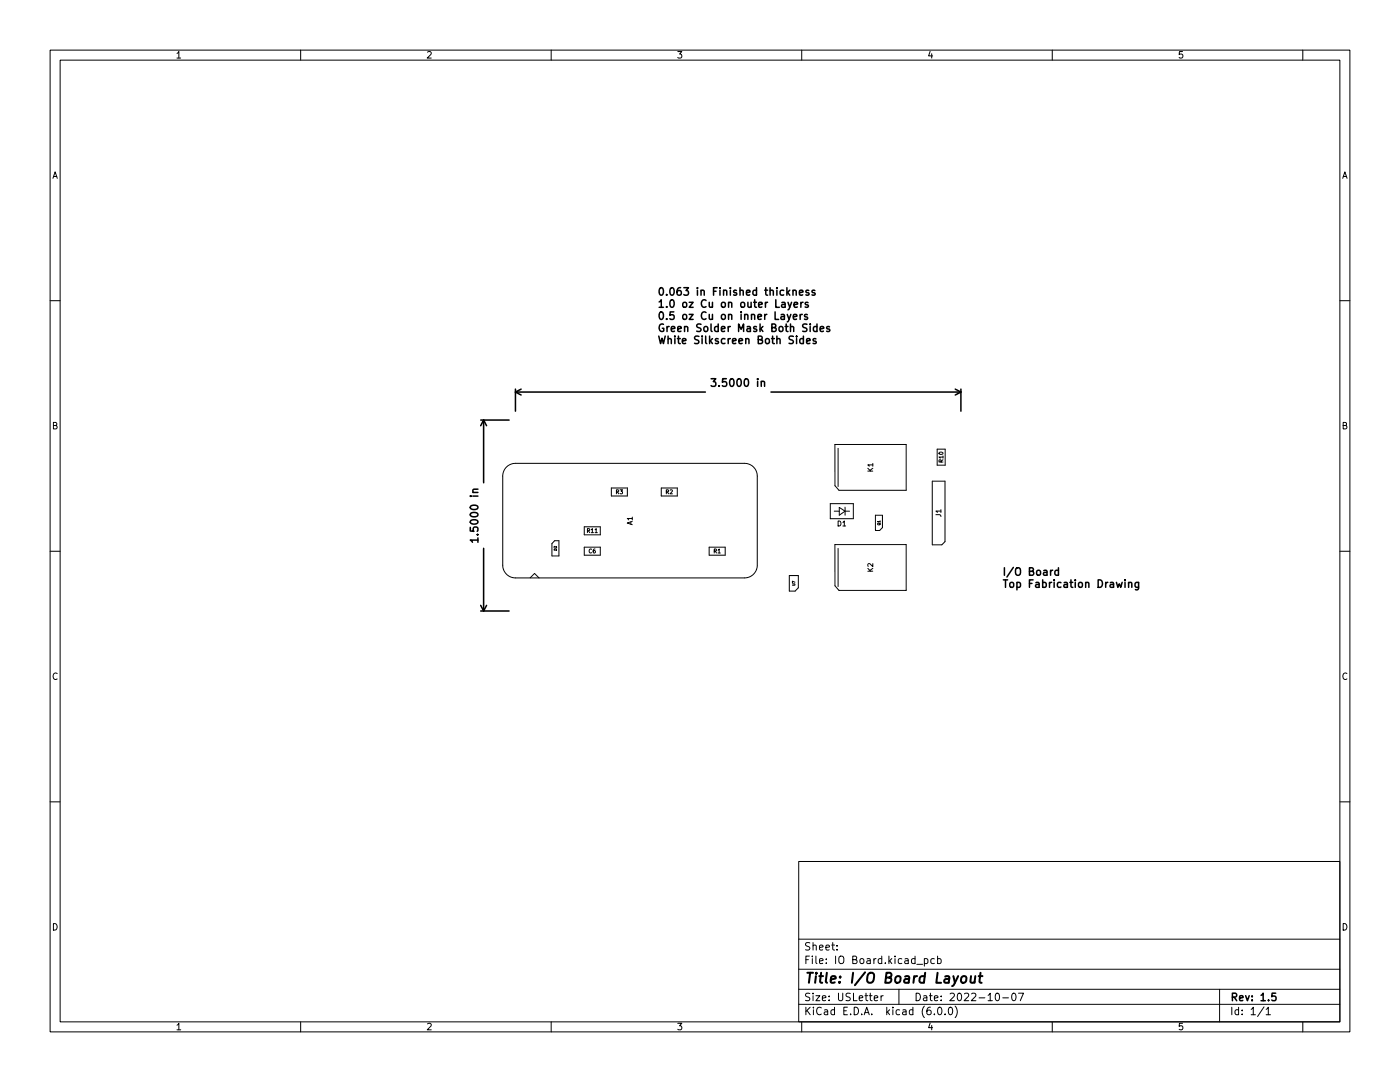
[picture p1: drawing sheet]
<svg xmlns="http://www.w3.org/2000/svg" width="279mm" height="216mm" viewBox="0 0 279 216" stroke-linecap="round" stroke-linejoin="round" font-family="sans-serif">
<defs><g id="words">
<text font-size="2.8" x="160.4" y="196.2">Title: I/O Board Layout</text>
<g font-size="2.1">
<text x="131.1" y="59">0.063 in Finished thickness</text>
<text x="131.1" y="61.4">1.0 oz Cu on outer Layers</text>
<text x="131.1" y="63.8">0.5 oz Cu on inner Layers</text>
<text x="131.1" y="66.2">Green Solder Mask Both Sides</text>
<text x="131.1" y="68.6">White Silkscreen Both Sides</text>
<text x="142.8" y="77.2">3.5000 in</text>
<text x="95.5" y="107.4" transform="rotate(-90 95.5 107.4)">1.5000 in</text>
<text x="199.9" y="114.9">I/O Board</text>
<text x="199.9" y="117.3">Top Fabrication Drawing</text>
<text x="160.4" y="189.7">Sheet:</text>
<text x="160.4" y="192.4">File: IO Board.kicad_pcb</text>
<text x="160.4" y="202.5">KiCad E.D.A. kicad (6.0.0)</text>
<text x="160.4" y="199.7">Size: USLetter</text>
<text x="182.4" y="199.7">Date: 2022-10-07</text>
<text x="245.4" y="199.7">Rev: 1.5</text>
<text x="245.4" y="202.5">Id: 1/1</text>
</g>
<g font-size="1.8">
<text x="35" y="11.6">1</text>
<text x="85" y="11.6">2</text>
<text x="135" y="11.6">3</text>
<text x="185" y="11.6">4</text>
<text x="235" y="11.6">5</text>
<text x="10.3" y="35.6">A</text>
<text x="267.7" y="35.6">A</text>
<text x="10.3" y="85.7">B</text>
<text x="267.7" y="85.7">B</text>
<text x="10.3" y="135.6">C</text>
<text x="267.7" y="135.6">C</text>
<text x="10.3" y="185.7">D</text>
<text x="267.7" y="185.7">D</text>
<text x="35" y="205.6">1</text>
<text x="85" y="205.6">2</text>
<text x="135" y="205.6">3</text>
<text x="185" y="205.6">4</text>
<text x="235" y="205.6">5</text>
</g>
<g font-size="1.4">
<text x="174.2" y="94.2" transform="rotate(-90 174.2 94.2)">K1</text>
<text x="126.2" y="104.8" transform="rotate(-90 126.2 104.8)">A1</text>
<text x="167.1" y="105">D1</text>
<text x="187.8" y="103.1" transform="rotate(-90 187.8 103.1)">J1</text>
<text x="174.2" y="114.1" transform="rotate(-90 174.2 114.1)">K2</text>
</g>
<g font-size="1.1">
<text x="188.2" y="92.2" transform="rotate(-90 188.2 92.2)">R10</text>
<text x="122.9" y="98.6">R3</text>
<text x="132.9" y="98.6">R2</text>
<text x="117.2" y="106.3">R11</text>
<text x="117.5" y="110.4">C6</text>
<text x="142.4" y="110.4">R1</text>
</g>
<g font-size=".7">
<text x="175.7" y="104.8" transform="rotate(-90 175.7 104.8)">Q1</text>
<text x="111.1" y="109.9" transform="rotate(-90 111.1 109.9)">D2</text>
<text x="158.7" y="116.8" transform="rotate(-90 158.7 116.8)">U7</text>
</g>
</g></defs>
<g fill="none" stroke="#000" stroke-width=".2">
<path d="M10 10h259.4v195.9h-259.4zM12 12h255.4v191.9h-255.4zM60 10v2M110 10v2M160 10v2M210 10v2M260 10v2M10 60h2M267.4 60h2M122 97.4h3.2v1.6h-3.2zM132 97.4h3.2v1.6h-3.2zM166.6 88.7h14.2v9.1h-13.4l-.8-.9z"/>
<path d="M167.3 89.5v7.6M186.1 96h2.5v12.1l-.6 .6h-1.9zM187 89.6h1.6v3.2h-1.6zM10 110h2M105.8 115.3l.9-.9 .9 .9M110.7 107.9h.8v3h-1.4v-2.4zM116.6 109.2h3.2v1.6h-3.2zM116.6 105.1h3.2v1.6h-3.2zM141.5 109.2h3.2v1.6h-3.2zM151.1 112.8v-17.8a2.54 2.54 0 0 0-2.5-2.5h-45.7a2.54 2.54 0 0 0-2.6 2.5v17.8a2.54 2.54 0 0 0 2.6 2.5h45.7a2.54 2.54 0 0 0 2.5-2.5M157.5 114.8h1.8v2.5l-.6 .6h-1.2zM165.7 100.5h4.6v3h-4.6z"/>
<path d="M166.5 102h1M166.6 108.7h14.2v9.1h-13.4l-.8-.9zM167.3 109.4v7.6M167.5 101.2l1.1 .8-1.1 .8zM168.6 101.2v1.6M168.6 102h1M174.7 102.8h1.4v2.5l-.5 .5h-.9zM267.4 110h2M10 160h2M267.4 160h2M159.4 171.9h108v32h-108zM159.4 197.4h108"/>
<path d="M159.4 193.4h108M159.4 187.4h108M167 189.4v.2M167 188.7v.1M174.5 199.2l.7-.2-.1-.3h-.4l-.2 .2v.7h.6M175.8 198.7v1M176.3 198.7l-.5 .3M179.4 197.4v3M183 192.4h1.1M184.5 191.4l.4-.1 .3 .3-.2 .6h-.5M184.5 191.3v1.5M186.5 191.4l-.5-.1-.2 .3 .1 .6h.6"/>
<path d="M187.1 191.4l.4-.1 .3 .3-.1 .6h-.6M187.1 190.8v1.5M198.8 198.3l.2-.1a.8 .8 0 0 1 .5 .7 .8 .8 0 0 1-.5 .8l-.2-.2-.2-.4zM200.1 199.1h1.2M202 198.3l.3-.1a.8 .8 0 0 1 .5 .7 .8 .8 0 0 1-.5 .8l-.3-.2-.1-.4zM203.3 198.2h1l-.7 1.5M243.4 197.4v6.5M60 203.9v2M110 203.9v2M159.4 200.4h108M160 203.9v2M186.5 202.3v.2"/>
<path d="M187.3 201h.2a.8 .8 0 0 1 .5 .7 .8 .8 0 0 1-.5 .8 1 1 0 0 1-.2-1.5zM188.6 202.3v.2M189.4 201.1l.2-.1a.8 .8 0 0 1 .5 .7 .8 .8 0 0 1-.5 .8l-.2-.2-.1-.4zM190.6 200.8a1.72 1.72 0 0 1 0 2.2M210 203.9v2M252.3 200.9l-1.3 1.9M252.7 201.4l.4-.4v1.5M252.7 202.5h.8M260 203.9v2"/>
</g>
<g fill="none" stroke="#000" stroke-width=".3">
<path d="M158.3 58l.2-.1 .3 .1 .1 .9M159.5 58.4l.8-.1-.1-.3-.4-.1-.3 .2 .1 .7h.6M161.4 58l-.4-.1-.2 .2 .1 .2 .5 .2v.3h-.6M162.6 58l-.3-.1-.3 .2 .1 .2 .5 .2v.3h-.6M102.9 77.6v4.4M102.9 78.2h37.9M102.9 78.2l1.1 .6M104 77.6l-1.1 .6M141.9 75.6h1l-.6 .5 .5 .2v.6l-.2 .2-.7-.2M151.9 76.2l.2-.1h.4l.1 1M153.9 78.2h37.9M157.1 62.7l.4 1"/>
<path d="M157.3 60.3l.3 1M157.8 62.7l-.5 1.4-.2 .1M158 60.3l-.5 1.4-.2 .1M158.3 63.2l.7-.1v-.3l-.5-.1-.2 .2 .1 .8h.6M158.5 60.8l.7-.1-.1-.3-.4-.1-.2 .2v.7h.6M159.7 62.7v1M159.8 60.3v1M160.1 62.7l-.4 .3M160.3 60.3l-.5 .3M160.3 67.6h-.4l-.3 .2 .2 .7h.5M160.3 67.1v1.5M161 68.1l.7-.2-.1-.3h-.4l-.2 .2v.7h.6"/>
<path d="M161.1 62.8l-.3-.1-.3 .2 .1 .3 .5 .1v.4h-.6M161.3 60.4l-.4-.1-.2 .2 .1 .2 .5 .2v.3h-.6M162.8 67.6h-.3l-.2 .2v.2l.5 .1v.4h-.5M163 65.2l-.4-.1-.3 .3 .2 .7h.5M163 64.6v1.5M163.7 65.6l.7-.1-.1-.3-.4-.1-.2 .3 .1 .7h.5M165.5 65.2l-.3-.1-.2 .3v.2l.5 .1v.4h-.5M190.6 77.6l1.2 .6M191.8 77.6v4.4M191.8 78.2l-1.2 .6M95.4 97.6l-1 .1v.3l.1 .3M95.9 83.8h5.7"/>
<path d="M96.5 83.8v12.5M96.5 83.8l-.6 1.1M96.5 83.8l.6 1.1M95.4 107.8h-1.5l.4 .4M95.4 107.3v.9M96.5 109.4v12.5M210.1 113.8l-.4 .3M211.2 113.9l-.4-.1-.3 .3 .2 .6h.5M211.2 113.3v1.5M225.2 116.3l.3-.1 .3 .1 .1 .9M225.2 116.2v1M227.2 116.2v1.2l-.2 .3-.4-.1"/>
<path d="M227.2 116.3l-.4-.1-.3 .3 .2 .6h.5M95.9 121.9h5.7M95.9 120.8l.6 1.1M97.1 120.8l-.6 1.1M254.6 198.2h-.7l-.1 .7 .2-.2 .5 .1 .2 .2-.1 .5-.2 .2-.6-.2"/>
</g>
<path d="M192 195a.52 .52 0 0 1 .5-.2 .52 .52 0 0 1 .4 .4l-.1 .5a.55 .55 0 0 1-.5 .4 .55 .55 0 0 1-.5-.4zM193.8 194.8l-.1 1.2a.57 .57 0 0 0 .8-.1M194.6 194.8l-.1 1.3M195.3 194.8h.8M195.7 194.1l-.2 1.7v.2l.4 .1" fill="none" stroke="#000" stroke-width=".4"/>
<use href="#words"/>
</svg>
